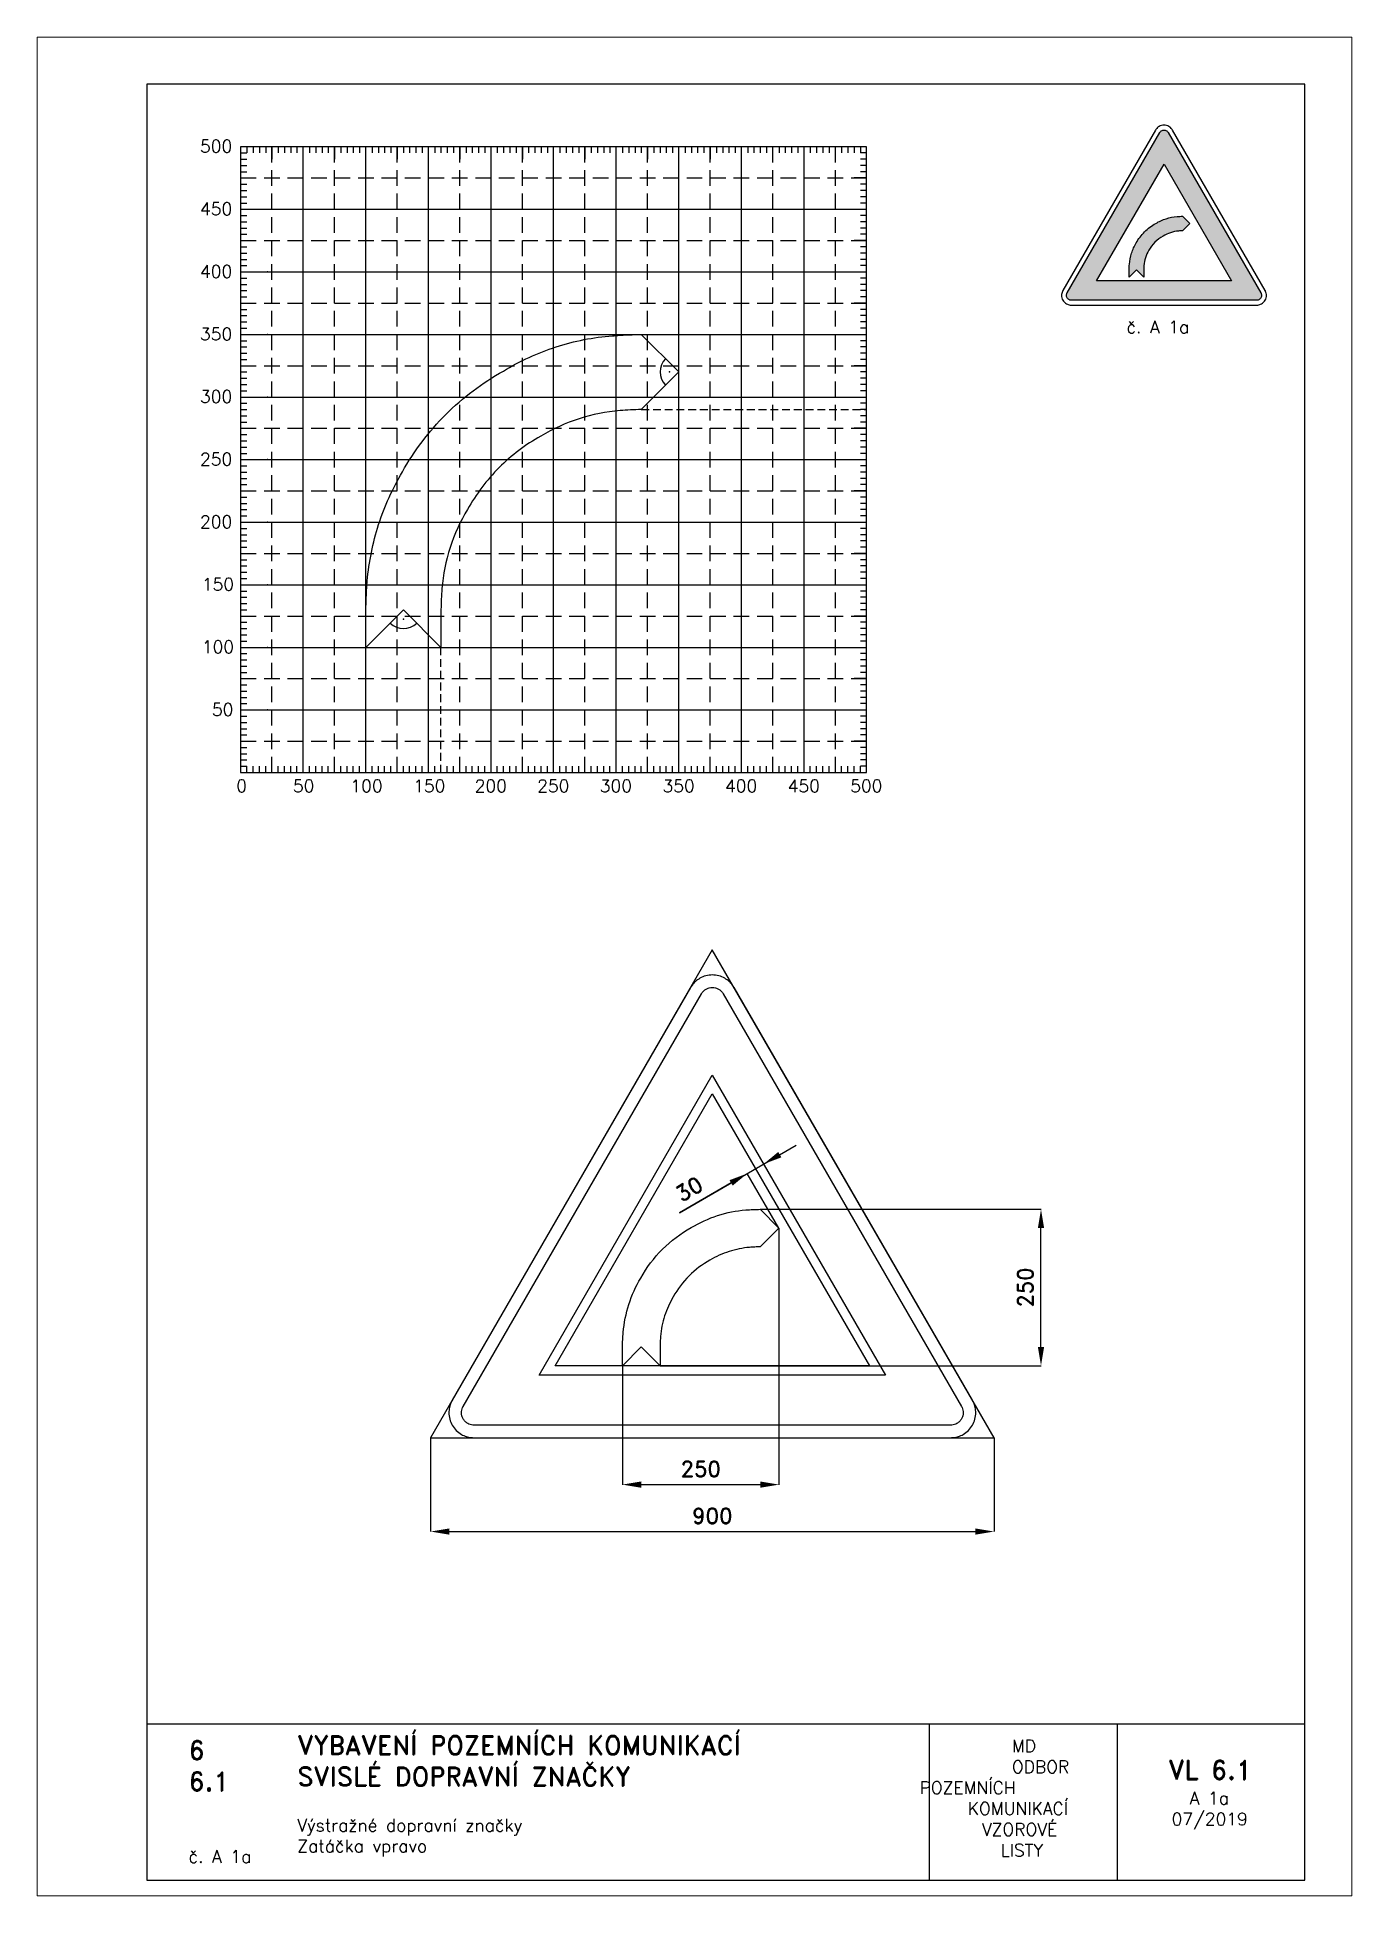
# Paper-space layout 'A 1a' of a CAD drawing. Header units: millimetres. Extents: x 0 to 210, y 0 to 297.
# The model-space entities are those that its viewports show. They can reach past a viewport. Long polylines and large blocks are cut down to what shows.
import ezdxf

# ---------------------------------------------------------------- set-up
doc = ezdxf.new("R2010")
doc.units = ezdxf.units.MM
doc.header["$LTSCALE"] = 5
doc.linetypes.add('ČÁRKOVANÁX2', pattern=[1.5, 1, -0.5])
for name, color, linetype in [('Kóty', 2, 'Continuous'), ('Pomocná', 2, 'Continuous'), ('Rozpiska', 7, 'Continuous'), ('Značka', 7, 'Continuous')]:
    doc.layers.add(name, color=color, linetype=linetype)
doc.layers.add('Rámeček', color=6, linetype='Continuous', plot=False)
doc.styles.get("Standard").update_dxf_attribs({"font": 'romand.shx', "height": 25})
doc.dimstyles.get("Standard").update_dxf_attribs({"dimtxt": 25, "dimasz": 30, "dimexe": 0.18, "dimexo": 0.0625, "dimgap": 12.5, "dimtad": 1, "dimdec": 0, "dimzin": 0, "dimdsep": 46, "dimtxsty": 'Standard', "dimcen": 0.09, "dimadec": 0, "dimazin": 0, "dimtfac": 1, "dimtdec": 0, "dimtofl": 0, "dimtmove": 0, "dimatfit": 3, "dimfxl": 1, "dimtolj": 1, "dimtzin": 0, "dimarcsym": 0})

psp = doc.layouts.new('A 1a')

# ---------------------------------------------------------------- texts
at = {"layer": 'Pomocná', "char_height": 2, "attachment_point": 1}
for s, insert in [('\\pi1.41968;500', (24.59249246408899, 280.5691835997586)), ('\\pi1.41968;450', (24.59249246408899, 270.5691835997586)), ('\\pi1.41968;400', (24.59249246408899, 260.5691835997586)), ('\\pi1.41968;350', (24.59249246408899, 250.5691835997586)), ('\\pi1.41968;300', (24.59249246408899, 240.5691835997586)), ('\\pi1.41968;250', (24.59249246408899, 230.5691835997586)), ('\\pi1.41968;200', (24.59249246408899, 220.5691835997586)), ('\\pi1.70539;150', (24.59249246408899, 210.5691835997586)), ('\\pi1.70539;100', (24.59249246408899, 200.5691835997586)), ('\\pi3.32444;50', (24.59249246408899, 190.5691835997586)), ('\\pi2.6146;0', (29.17724325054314, 178.3476193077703)), ('\\pi1.66222;50', (39.19208880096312, 178.3476193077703)), ('\\pi0.85269;100', (49.18378105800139, 178.3476193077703)), ('\\pi0.85269;150', (59.20729465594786, 178.3476193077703)), ('\\pi0.70984;200', (69.17955849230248, 178.3476193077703)), ('\\pi0.70984;250', (79.16988696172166, 178.3476193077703)), ('\\pi0.70984;300', (89.1602154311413, 178.3476193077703)), ('\\pi0.70984;350', (99.18175220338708, 178.3476193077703)), ('\\pi0.70984;400', (109.1690532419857, 178.3476193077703)), ('\\pi0.70984;450', (119.1817522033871, 178.3476193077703)), ('\\pi0.70984;500', (129.1690532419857, 178.3476193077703))]:
    psp.add_mtext_dynamic_manual_height_columns(s, width=6.562532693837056, gutter_width=100, heights=[0], dxfattribs=dict(at, insert=insert))
at = {"layer": 'Rozpiska', "color": 7, "attachment_point": 1}
for s, width, heights, insert, char_height in [('{\\C6;č. A 1a}', 12.00772787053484, [2.666666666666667], (173.9999985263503, 251.6871356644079), 2), ('6', 149.04217740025, [0], (24.16971776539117, 24.77143633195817), 3), ('{\\C6;VYBAVENÍ POZEMNÍCH KOMUNIKACÍ\\P}SVISLÉ DOPRAVNÍ ZNAČKY{\\H1.34524x; }', 149.04217740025, [0], (41.56166878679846, 25.56072462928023), 3), ('\\pi14.7414;{\\C6;MD\\P\\pi2.36044;}ODBOR POZEMNÍCH{\\H1.57143x; }\\P\\pi7.69378;KOMUNIKACÍ{\\H1.5x; }\\P\\pi9.97949;{\\C6;VZOROVÉ\\H1.47619x; \\H0.67742x;\\P\\pi12.93187;LISTY\\H1.26984x; }', 33.10184048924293, [0], (140.9534725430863, 24.94523992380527), 2), ('\\pi1.03113;{\\H1.5x;\\C6;VL 6.1\\P\\pi4.45968;\\H0.66667x;A 1a\\H1.66666x; \\H0.6x;\\P\\pi1.5549;07/2019\\H1.80159x; }', 16.06225436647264, [0], (179.6550617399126, 21.60975232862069), 2), ('6.1', 149.04217740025, [0], (24.16971776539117, 19.77734483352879), 3), ('{\\C6;Výstražné dopravní značky\\P}Zatáčka vpravo{\\H1.83333x; }', 149.04217740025, [0], (41.56166878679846, 12.28505153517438), 2), ('{\\C6;č. A 1a}', 12.32980453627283, [2.666666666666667], (24.16971776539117, 7.277565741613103), 2)]:
    psp.add_mtext_dynamic_manual_height_columns(s, width=width, gutter_width=100, heights=heights, dxfattribs=dict(at, insert=insert, char_height=char_height))

msp = doc.modelspace()

# ---------------------------------------------------------------- texts
at = {"layer": 'Kóty', "insert": (383.8357383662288, 397.3024228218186), "char_height": 25, "attachment_point": 5, "rotation": 30.119469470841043}
msp.add_mtext('\\A1;30', dxfattribs=at)

# ---------------------------------------------------------------- blocks, each defined once
blk = doc.blocks.new('*D0')
at = {"layer": 'Defpoints', "color": 0, "transparency": 16777216}
for p in [(-29.28308422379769, 0.06250028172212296), (870.7176952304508, 0.06250028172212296), (870.7176952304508, -149.9374997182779)]:
    blk.add_point(p, dxfattribs=at)
at = {"layer": 'Kóty', "color": 0, "lineweight": -2, "transparency": 16777216}
for p, q in [((-29.28308422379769, 2.817221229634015e-07), (-29.2830842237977, -150.1174997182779)), ((870.7176952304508, 2.817221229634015e-07), (870.7176952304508, -150.1174997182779)), ((0.7169157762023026, -149.9374997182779), (840.7176952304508, -149.9374997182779))]:
    blk.add_line(p, q, dxfattribs=at)
at = {"layer": 'Kóty', "color": 0, "transparency": 16777216}
for points in [[(0.7169157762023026, -144.9374997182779), (0.7169157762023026, -154.9374997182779), (-29.2830842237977, -149.9374997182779)], [(840.7176952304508, -144.9374997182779), (840.7176952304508, -154.9374997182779), (870.7176952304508, -149.9374997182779)]]:
    blk.add_solid(points, dxfattribs=at)
at = {"layer": 'Kóty', "color": 0, "transparency": 16777216, "insert": (420.7173055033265, -124.9374997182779), "char_height": 25, "attachment_point": 5}
blk.add_mtext('\\A1;900', dxfattribs=at)
blk = doc.blocks.new('*D1')
at = {"layer": 'Defpoints', "color": 0, "transparency": 16777216}
for p in [(527.193511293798, 335.0000002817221), (277.193511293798, 115.0000002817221), (527.193511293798, -74.93749971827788)]:
    blk.add_point(p, dxfattribs=at)
at = {"layer": 'Kóty', "color": 0, "lineweight": -2, "transparency": 16777216}
for p, q in [((527.193511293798, 334.9375002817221), (527.193511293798, -75.11749971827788)), ((277.193511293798, 114.9375002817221), (277.193511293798, -75.11749971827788)), ((307.193511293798, -74.93749971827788), (497.193511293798, -74.93749971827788))]:
    blk.add_line(p, q, dxfattribs=at)
at = {"layer": 'Kóty', "color": 0, "transparency": 16777216}
for points in [[(307.193511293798, -69.93749971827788), (307.193511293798, -79.93749971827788), (277.193511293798, -74.93749971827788)], [(497.193511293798, -69.93749971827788), (497.193511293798, -79.93749971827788), (527.193511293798, -74.93749971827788)]]:
    blk.add_solid(points, dxfattribs=at)
at = {"layer": 'Kóty', "color": 0, "transparency": 16777216, "insert": (402.193511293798, -49.93749971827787), "char_height": 25, "attachment_point": 5}
blk.add_mtext('\\A1;250', dxfattribs=at)
blk = doc.blocks.new('*D2')
at = {"layer": 'Defpoints', "color": 0, "transparency": 16777216}
for p in [(497.193511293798, 365.0000002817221), (945.7176952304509, 365.000000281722), (337.1935112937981, 115.0000002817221)]:
    blk.add_point(p, dxfattribs=at)
at = {"layer": 'Kóty', "color": 0, "lineweight": -2, "transparency": 16777216}
for p, q in [((497.256011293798, 365.0000002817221), (945.897695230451, 365.000000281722)), ((945.7176952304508, 145.0000002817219), (945.7176952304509, 335.000000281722)), ((337.2560112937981, 115.0000002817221), (945.8976952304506, 115.0000002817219))]:
    blk.add_line(p, q, dxfattribs=at)
at = {"layer": 'Kóty', "color": 0, "transparency": 16777216}
for points in [[(940.7176952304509, 335.000000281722), (950.7176952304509, 335.000000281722), (945.7176952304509, 365.000000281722)], [(940.7176952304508, 145.0000002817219), (950.7176952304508, 145.0000002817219), (945.7176952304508, 115.0000002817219)]]:
    blk.add_solid(points, dxfattribs=at)
at = {"layer": 'Kóty', "color": 0, "transparency": 16777216, "insert": (920.7176952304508, 240.0000002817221), "char_height": 25, "attachment_point": 5, "rotation": 90}
blk.add_mtext('\\A1;250', dxfattribs=at)

# ---------------------------------------------------------------- dimensions: what is measured, and where the dimension line sits
at = {"layer": 'Kóty'}
dim = msp.add_linear_dim(base=(945.7176952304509, 365.000000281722), p1=(337.1935112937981, 115.0000002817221), p2=(497.193511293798, 365.0000002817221), angle=90, dimstyle='Standard', dxfattribs=at)
dim.commit()
dim.dimension.update_dxf_attribs({"geometry": '*D2', "text_midpoint": (920.7176952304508, 240.0000002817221)})
for base, p1, p2, picture, middle in [((527.193511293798, -74.93749971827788), (277.193511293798, 115.0000002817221), (527.193511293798, 335.0000002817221), '*D1', (402.193511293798, -49.93749971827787)), ((870.7176952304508, -149.9374997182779), (-29.28308422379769, 0.06250028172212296), (870.7176952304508, 0.06250028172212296), '*D0', (420.7173055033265, -124.9374997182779))]:
    dim = msp.add_linear_dim(base=base, p1=p1, p2=p2, dimstyle='Standard', dxfattribs=at)
    dim.commit()
    dim.dimension.update_dxf_attribs({"geometry": picture, "text_midpoint": middle})

# ---------------------------------------------------------------- linework, layer by layer
at = {"layer": 'Kóty'}
for p, q in [((368.063026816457, 359.2497691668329), (554.4459344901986, 467.3767945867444)), ((527.1621485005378, 335.0540615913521), (476.5072169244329, 422.3700068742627)), ((450.6481131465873, 407.1601695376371), (368.063026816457, 359.2497691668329))]:
    msp.add_line(p, q, dxfattribs=at)
for points in [[(525.9874824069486, 456.6475585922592), (531.005529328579, 447.9977490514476), (502.5470772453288, 437.2685130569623)], [(448.1390896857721, 411.4850743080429), (453.1571366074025, 402.8352647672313), (476.5975417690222, 422.2143103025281)]]:
    msp.add_solid(points, dxfattribs=at)
at = {"layer": 'Značka', "color": 6, "linetype": 'ČÁRKOVANÁX2', "ltscale": 2.5}
for points in [[(870.7176952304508, 0.06250028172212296), (420.7164190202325, 779.483258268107), (-29.28308422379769, 0.06250028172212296)], [(169.9024854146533, 115.0000002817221), (420.7166690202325, 549.4210942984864), (671.5308526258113, 115.0000002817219)]]:
    msp.add_lwpolyline(points, close=True, dxfattribs=at)
at = {"layer": 'Značka', "color": 5}
for points in [[(836.077511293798, 60.00000028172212), (455.358511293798, 719.4210002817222), (454.243511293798, 721.1940002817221, 0.0107485), (453.077511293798, 722.9340002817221, 0.0557731), (447.5395112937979, 729.1700002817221, 0.05597949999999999), (440.717511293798, 734.0620002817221, 0.0695609), (431.088511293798, 738.1360002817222, 0.0697908), (420.717511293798, 739.4210002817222, 0.0695023), (410.360511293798, 738.1180002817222, 0.0677317), (400.717511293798, 734.0620002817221, 0.0559439), (393.858511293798, 729.1950002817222, 0.06113250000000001), (388.357511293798, 722.9340002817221, 0.0122565), (387.188511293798, 721.1960002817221), (386.076511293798, 719.4210002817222), (5.359011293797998, 60.00000028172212, 0.00357612), (4.381861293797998, 58.14770028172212, 0.0107223), (3.458001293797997, 56.26800028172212, 0.0557112), (0.8267312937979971, 48.35310028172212, 0.0559846), (1.293797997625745e-06, 40.00000028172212, 0.0695914), (1.286481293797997, 29.62400028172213, 0.06976689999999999), (5.359011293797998, 20.00000028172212, 0.0694813), (11.665811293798, 11.67980028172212, 0.0677746), (20.000011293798, 5.357000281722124, 0.055964), (27.645111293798, 1.850900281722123, 0.06109680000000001), (35.81801129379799, 0.2180202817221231, 0.0122403), (37.907311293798, 0.07487028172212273, 0.00408062), (40.000011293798, 2.817221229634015e-07), (801.434511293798, 2.817221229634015e-07, 0.00358143), (803.5275112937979, 0.07904028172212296, 0.0107429), (805.6165112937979, 0.2180202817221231, 0.05579680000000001), (813.787511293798, 1.895760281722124, 0.0559913), (821.434511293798, 5.357000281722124, 0.0695822), (829.778511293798, 11.66010028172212, 0.06978730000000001), (836.0765112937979, 20.00000028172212, 0.0694971), (840.127511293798, 29.62180028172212, 0.06779199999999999), (841.434511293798, 40.00000028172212, 0.055928), (840.647511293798, 48.37320028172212, 0.0609389), (837.9765112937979, 56.26800028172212), (837.057511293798, 58.14960028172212), (836.077511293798, 60.00000028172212)], [(277.193511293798, 145.0000002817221, -0.00359322), (277.589511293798, 156.5190002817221, -0.0107801), (278.316511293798, 168.0250002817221, -0.0559865), (287.430511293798, 213.0580002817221, -0.0564447), (306.410511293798, 255.1810002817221, -0.0700381), (341.067511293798, 301.0340002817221, -0.0686985), (387.012511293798, 335.7830002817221, -0.0567096), (429.136511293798, 355.0380002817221, -0.06142230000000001), (474.168511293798, 363.8770002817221, -0.0122627), (485.672511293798, 364.6270002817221, -0.00408891), (497.193511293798, 365.0000002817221), (527.193511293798, 335.0000002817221), (497.193511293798, 305.0000002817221), (496.959511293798, 305.0000002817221, 0.00359776), (488.594511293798, 304.7130002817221, 0.0107846), (480.238511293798, 304.1850002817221, 0.0559875), (447.535511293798, 297.5660002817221, 0.0564453), (416.945511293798, 283.7830002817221, 0.07003739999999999), (383.646511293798, 258.6140002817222, 0.0686973), (358.410511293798, 225.2490002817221, 0.05671), (344.427511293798, 194.6570002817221, 0.0614224), (338.008511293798, 161.9550002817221, 0.0122677), (337.463511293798, 153.6000002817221, 0.00408685), (337.193511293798, 145.2340002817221), (337.193511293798, 115.0000002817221), (307.193511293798, 145.0000002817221), (277.193511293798, 115.0000002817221), (277.193511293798, 145.0000002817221)]]:
    msp.add_lwpolyline(points, format="xyb", dxfattribs=at)
at = {"layer": 'Značka', "color": 1}
msp.add_lwpolyline([(801.434511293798, 20.00000028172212), (40.000511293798, 20.00000028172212, -0.00358586), (38.953811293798, 20.03950028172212, -0.0107562), (37.908511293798, 20.10900028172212, -0.05582040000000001), (33.82381129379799, 20.94820028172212, -0.05596990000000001), (30.000511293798, 22.67900028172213, -0.0695495), (25.828911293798, 25.83040028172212, -0.0697855), (22.679511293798, 30.00000028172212, -0.06950260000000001), (20.653911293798, 34.81090028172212, -0.06781369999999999), (20.000511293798, 40.00000028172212, -0.055933), (20.394511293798, 44.18600028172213, -0.0608814), (21.72951129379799, 48.13300028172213, -0.0121874), (22.189411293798, 49.07430028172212, -0.00406001), (22.679511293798, 50.00000028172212), (403.397511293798, 709.4210002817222), (403.954511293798, 710.3070002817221), (404.536511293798, 711.1770002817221, -0.0558514), (407.305511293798, 714.2970002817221, -0.05603039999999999), (410.717511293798, 716.7430002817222, -0.0695737), (415.532511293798, 718.7790002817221, -0.06972289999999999), (420.717511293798, 719.4210002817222, -0.0694391), (425.896511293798, 718.7700002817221, -0.067755), (430.717511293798, 716.7430002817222, -0.05597080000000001), (434.147511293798, 714.3090002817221, -0.0611592), (436.898511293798, 711.1770002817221), (437.482511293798, 710.3080002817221), (438.037511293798, 709.4210002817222), (818.756511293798, 50.00000028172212), (819.2445112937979, 49.07330028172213), (819.7065112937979, 48.13300028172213, -0.0556369), (821.021511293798, 44.17590028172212, -0.05592769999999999), (821.434511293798, 40.00000028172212, -0.0695713), (820.792511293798, 34.81190028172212, -0.06982519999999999), (818.756511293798, 30.00000028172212, -0.0695316), (815.602511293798, 25.84020028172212, -0.06773269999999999), (811.434511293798, 22.67900028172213, -0.05592280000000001), (807.6115112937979, 20.92570028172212, -0.06112140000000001), (803.525511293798, 20.10900028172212, -0.0122528), (802.480511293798, 20.03740028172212, -0.00408618), (801.434511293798, 20.00000028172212)], format="xyb", dxfattribs=at)
msp.add_lwpolyline([(143.922511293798, 100.0000002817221), (420.717511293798, 579.4210002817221), (697.512511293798, 100.0000002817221), (143.922511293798, 100.0000002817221)], dxfattribs=at)

msp.set_redraw_order([(e.dxf.handle, doc.entitydb.next_handle()) for e in msp.query("TEXT MTEXT ATTDEF DIMENSION ARC_DIMENSION")])  # texts and dimensions are drawn at this point

# ---------------------------------------------------------------- hatches: boundary and pattern name
at = {"layer": 'Značka'}
h = psp.add_hatch(color=10, dxfattribs=at)
h.dxf.hatch_style = 1
h.paths.add_polyline_path([(169.2357673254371, 258.0756739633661), (180.0000080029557, 276.7198078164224), (190.7642486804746, 258.0756739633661)], flags=16)
edge = h.paths.add_edge_path()
edge.add_line((194.8056562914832, 254.9645655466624), (165.1943597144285, 254.9645655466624))
edge.add_arc((165.2811007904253, 257.8031773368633), 2.839936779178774, 267.4279098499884, 268.2497249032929, ccw=False)
edge.add_arc((165.1961412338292, 255.912159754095), 0.9470116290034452, 264.96358953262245, 267.42863392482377, ccw=False)
edge.add_arc((165.1792872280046, 255.6943357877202), 0.7285528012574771, 252.0002390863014, 264.78006978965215, ccw=False)
edge.add_arc((165.1795186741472, 255.6971376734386), 0.731289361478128, 239.23684220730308, 252.0508290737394, ccw=False)
edge.add_arc((165.1627550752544, 255.7103465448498), 0.7343701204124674, 224.9741123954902, 240.8880573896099, ccw=False)
edge.add_arc((165.1600658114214, 255.7090026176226), 0.7315184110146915, 209.080750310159, 225.0485212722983, ccw=False)
edge.add_arc((165.1510902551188, 255.728977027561), 0.7337072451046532, 194.8816042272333, 210.7848522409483, ccw=False)
edge.add_arc((165.1698096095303, 255.7346884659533), 0.7532658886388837, 179.4177885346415, 194.9357853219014, ccw=False)
edge.add_arc((165.1495734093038, 255.7554666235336), 0.7331082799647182, 168.2201971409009, 181.0257535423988, ccw=False)
edge.add_arc((165.0858274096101, 255.7694812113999), 0.6678440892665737, 154.3449459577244, 168.2807341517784, ccw=False)
edge.add_arc((165.2435524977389, 255.7101087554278), 0.8358560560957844, 152.5643037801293, 155.3573118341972, ccw=False)
edge.add_arc((166.7279067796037, 254.9396436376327), 2.508256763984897, 151.6363511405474, 152.5668317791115, ccw=False)
edge.add_line((164.5207658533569, 256.1312312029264), (179.3264530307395, 281.7753589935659))
edge.add_line((179.3264530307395, 281.7753589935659), (179.3481141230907, 281.809814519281))
edge.add_line((179.3481141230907, 281.809814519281), (179.3707474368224, 281.8436478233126))
edge.add_arc((179.9660022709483, 281.423810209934), 0.7284174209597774, 132.0174883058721, 144.8044016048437, ccw=False)
edge.add_arc((179.9678646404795, 281.422361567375), 0.7307403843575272, 119.2221377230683, 132.0499468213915, ccw=False)
edge.add_arc((179.9878773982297, 281.4301019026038), 0.7340627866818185, 104.9611098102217, 120.88057432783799, ccw=False)
edge.add_arc((179.9882744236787, 281.4322786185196), 0.7320629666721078, 89.08161812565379, 105.03511169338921, ccw=False)
edge.add_arc((180.01000324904, 281.4299703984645), 0.7343451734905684, 74.89111792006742, 90.77988270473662, ccw=False)
edge.add_arc((180.0056345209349, 281.4109240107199), 0.7538722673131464, 59.44327165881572, 74.9478769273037, ccw=False)
edge.add_arc((180.0341258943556, 281.4188456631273), 0.732852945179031, 48.23259210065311, 61.0467845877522, ccw=False)
edge.add_arc((180.0797587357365, 281.4688689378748), 0.6651468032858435, 34.2949257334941, 48.29414481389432, ccw=False)
edge.add_line((180.6292685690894, 281.8436478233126), (180.6519796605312, 281.8098534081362))
edge.add_line((180.6519796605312, 281.8098534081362), (180.6735629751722, 281.7753589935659))
edge.add_line((180.6735629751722, 281.7753589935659), (195.4792890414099, 256.1312312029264))
edge.add_line((195.4792890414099, 256.1312312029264), (195.4982668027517, 256.0951929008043))
edge.add_line((195.4982668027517, 256.0951929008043), (195.5162334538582, 256.0586257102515))
edge.add_arc((194.8524638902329, 255.7526051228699), 0.730916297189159, 12.01342023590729, 24.751326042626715, ccw=False)
edge.add_arc((194.8517542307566, 255.7519711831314), 0.7317425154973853, -0.753940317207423, 12.050405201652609, ccw=False)
edge.add_arc((194.8494502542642, 255.7307448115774), 0.734074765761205, -15.013648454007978, 0.9052686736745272, ccw=False)
edge.add_arc((194.852152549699, 255.7291220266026), 0.7310448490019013, 329.0775058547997, 345.0543312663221, ccw=False)
edge.add_arc((194.8391318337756, 255.7114431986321), 0.7334558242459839, 314.8753178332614, 330.78518019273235, ccw=False)
edge.add_arc((194.8239186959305, 255.7257380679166), 0.7543199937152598, 299.42856858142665, 314.9280864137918, ccw=False)
edge.add_arc((194.8163497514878, 255.6972092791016), 0.7334808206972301, 288.23547097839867, 301.03869700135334, ccw=False)
edge.add_arc((194.8370005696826, 255.6321921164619), 0.6652672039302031, 274.3078966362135, 288.2984848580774, ccw=False)
edge.add_arc((194.809849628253, 255.7964625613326), 0.8312436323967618, 272.51559728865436, 275.32359168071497, ccw=False)
edge.add_arc((194.7370111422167, 257.4539902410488), 2.490370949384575, 271.5795139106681, 272.51599217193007, ccw=False)
h = psp.add_hatch(color=249, dxfattribs=at)
h.dxf.hatch_style = 1
edge = h.paths.add_edge_path()
edge.add_arc((205.5929030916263, 258.9782052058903), 31.18589610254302, 177.6193111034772, 178.4428129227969, ccw=False)
edge.add_arc((184.8237330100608, 259.8417798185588), 10.39878021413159, 175.1493445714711, 177.6198658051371, ccw=False)
edge.add_arc((182.4350082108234, 260.0190182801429), 8.003663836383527, 162.1498481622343, 174.9676275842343, ccw=False)
edge.add_arc((182.4179675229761, 260.0326681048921), 7.983263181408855, 149.283147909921, 162.2056082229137, ccw=False)
edge.add_arc((182.5624050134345, 260.2148199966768), 8.017704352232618, 134.9042854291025, 150.9296664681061, ccw=False)
edge.add_arc((182.6903555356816, 260.0978794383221), 8.190859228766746, 119.24092953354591, 134.9607671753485, ccw=False)
edge.add_arc((182.7987701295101, 260.4209530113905), 7.965912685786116, 108.07378616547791, 121.0567633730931, ccw=False)
edge.add_arc((182.596835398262, 261.0646912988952), 7.291293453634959, 94.07534412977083, 108.1346356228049, ccw=False)
edge.add_arc((182.8968765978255, 259.2328081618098), 9.141432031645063, 92.32497175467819, 95.13523471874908, ccw=False)
edge.add_arc((183.6369212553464, 240.9809089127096), 27.40832809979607, 91.38578910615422, 92.32289302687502, ccw=False)
edge.add_line((182.9740720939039, 268.3812205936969), (184.1407377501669, 267.214554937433))
edge.add_line((184.1407377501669, 267.214554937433), (182.9740720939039, 266.0478892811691))
edge.add_line((182.9740720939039, 266.0478892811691), (182.9649721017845, 266.0478892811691))
edge.add_arc((183.5778684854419, 243.4378921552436), 22.61830258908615, 91.55275466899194, 92.37729696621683)
edge.add_arc((182.9531207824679, 258.4944835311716), 7.548755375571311, 92.37982990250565, 94.8513823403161)
edge.add_arc((182.8246050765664, 260.2264263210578), 5.812177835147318, 95.03294156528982, 107.850949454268)
edge.add_arc((182.814562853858, 260.2387115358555), 5.797408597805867, 107.793698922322, 120.7162963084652)
edge.add_arc((182.682525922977, 260.1336741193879), 5.822667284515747, 119.0711468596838, 135.0963682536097)
edge.add_arc((182.7672738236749, 260.0406205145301), 5.948384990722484, 135.0377616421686, 150.7573255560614)
edge.add_arc((182.5328141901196, 259.9621208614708), 5.785049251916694, 148.9442599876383, 161.9273285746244)
edge.add_arc((182.0650547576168, 260.1087096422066), 5.294895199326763, 161.8650746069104, 175.9243889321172)
edge.add_arc((183.3933353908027, 259.8907245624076), 6.63645008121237, 174.8621564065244, 177.6735651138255)
edge.add_arc((196.6586632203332, 259.3551518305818), 19.91258494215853, 177.6831910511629, 178.6198228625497)
edge.add_line((176.7518552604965, 259.8347724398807), (176.7518552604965, 258.659006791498))
edge.add_line((176.7518552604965, 258.659006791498), (175.5851896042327, 259.8256724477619))
edge.add_line((175.5851896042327, 259.8256724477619), (174.418523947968, 258.659006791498))
edge.add_line((174.418523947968, 258.659006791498), (174.418523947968, 259.8256724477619))

# ---------------------------------------------------------------- linework, layer by layer
psp.add_line((32.5, 179.5), (37.5, 179.5))
at = {"layer": 'Kóty'}
for centre, start, end in [((102.5, 243.5), 135, 225), ((58.5, 205.5), 225, 315)]:
    psp.add_arc(centre, 3, start, end, dxfattribs=at)
for p in [(101, 243.5), (58.5, 204)]:
    psp.add_point(p, dxfattribs=at)
at = {"layer": 'Pomocná'}
for p, q in [((33.5, 279.5), (33.5, 278.5)), ((34.5, 279.5), (34.5, 278.5)), ((35.5, 279.5), (35.5, 278.5)), ((36.5, 279.5), (36.5, 278.5)), ((37.5, 279.5), (37.5, 277.5)), ((38.5, 279.5), (38.5, 278.5)), ((39.5, 279.5), (39.5, 278.5)), ((40.5, 279.5), (40.5, 278.5)), ((41.5, 279.5), (41.5, 278.5)), ((43.5, 279.5), (43.5, 278.5)), ((44.5, 279.5), (44.5, 278.5)), ((45.5, 279.5), (45.5, 278.5)), ((46.5, 279.5), (46.5, 278.5)), ((47.5, 279.5), (47.5, 277.5)), ((48.5, 279.5), (48.5, 278.5)), ((49.5, 279.5), (49.5, 278.5)), ((50.5, 279.5), (50.5, 278.5)), ((51.5, 279.5), (51.5, 278.5)), ((53.5, 279.5), (53.5, 278.5)), ((54.5, 279.5), (54.5, 278.5)), ((55.5, 279.5), (55.5, 278.5)), ((56.5, 279.5), (56.5, 278.5)), ((57.5, 279.5), (57.5, 277.5)), ((58.5, 279.5), (58.5, 278.5)), ((59.5, 279.5), (59.5, 278.5)), ((60.5, 279.5), (60.5, 278.5)), ((61.5, 279.5), (61.5, 278.5)), ((63.5, 279.5), (63.5, 278.5)), ((64.5, 279.5), (64.5, 278.5)), ((65.5, 279.5), (65.5, 278.5)), ((66.5, 279.5), (66.5, 278.5)), ((67.5, 279.5), (67.5, 277.5)), ((68.5, 279.5), (68.5, 278.5)), ((69.5, 279.5), (69.5, 278.5)), ((70.5, 279.5), (70.5, 278.5)), ((71.5, 279.5), (71.5, 278.5)), ((73.5, 279.5), (73.5, 278.5)), ((74.5, 279.5), (74.5, 278.5)), ((75.5, 279.5), (75.5, 278.5)), ((76.5, 279.5), (76.5, 278.5)), ((77.5, 279.5), (77.5, 277.5)), ((78.5, 279.5), (78.5, 278.5)), ((79.5, 279.5), (79.5, 278.5)), ((80.5, 279.5), (80.5, 278.5)), ((81.5, 279.5), (81.5, 278.5)), ((83.5, 279.5), (83.5, 278.5)), ((84.5, 279.5), (84.5, 278.5)), ((85.5, 279.5), (85.5, 278.5)), ((86.5, 279.5), (86.5, 278.5)), ((87.5, 279.5), (87.5, 277.5)), ((88.5, 279.5), (88.5, 278.5)), ((89.5, 279.5), (89.5, 278.5)), ((90.5, 279.5), (90.5, 278.5)), ((91.5, 279.5), (91.5, 278.5)), ((93.5, 279.5), (93.5, 278.5)), ((94.5, 279.5), (94.5, 278.5)), ((95.5, 279.5), (95.5, 278.5)), ((96.5, 279.5), (96.5, 278.5)), ((97.5, 279.5), (97.5, 277.5)), ((98.5, 279.5), (98.5, 278.5)), ((99.5, 279.5), (99.5, 278.5)), ((100.5, 279.5), (100.5, 278.5)), ((101.5, 279.5), (101.5, 278.5)), ((103.5, 279.5), (103.5, 278.5)), ((104.5, 279.5), (104.5, 278.5)), ((105.5, 279.5), (105.5, 278.5)), ((106.5, 279.5), (106.5, 278.5)), ((107.5, 279.5), (107.5, 277.5)), ((108.5, 279.5), (108.5, 278.5)), ((109.5, 279.5), (109.5, 278.5)), ((110.5, 279.5), (110.5, 278.5)), ((111.5, 279.5), (111.5, 278.5)), ((113.5, 279.5), (113.5, 278.5)), ((114.5, 279.5), (114.5, 278.5)), ((115.5, 279.5), (115.5, 278.5)), ((116.5, 279.5), (116.5, 278.5)), ((118.5, 279.5), (118.5, 278.5)), ((119.5, 279.5), (119.5, 278.5)), ((120.5, 279.5), (120.5, 278.5)), ((121.5, 279.5), (121.5, 278.5)), ((123.5, 279.5), (123.5, 278.5)), ((124.5, 279.5), (124.5, 278.5)), ((125.5, 279.5), (125.5, 278.5)), ((126.5, 279.5), (126.5, 278.5)), ((128.5, 279.5), (128.5, 278.5)), ((129.5, 279.5), (129.5, 278.5)), ((130.5, 279.5), (130.5, 278.5)), ((131.5, 279.5), (131.5, 278.5)), ((32.5, 278.5), (33.5, 278.5)), ((32.5, 277.5), (33.5, 277.5)), ((32.5, 276.5), (33.5, 276.5)), ((132.5, 278.5), (131.5, 278.5)), ((132.5, 277.5), (131.5, 277.5)), ((132.5, 276.5), (131.5, 276.5)), ((32.5, 275.5), (33.5, 275.5)), ((32.5, 274.5), (34.5, 274.5)), ((32.5, 273.5), (33.5, 273.5)), ((132.5, 274.5), (130.5, 274.5)), ((132.5, 275.5), (131.5, 275.5)), ((132.5, 273.5), (131.5, 273.5)), ((32.5, 272.5), (33.5, 272.5)), ((32.5, 271.5), (33.5, 271.5)), ((32.5, 270.5), (33.5, 270.5)), ((132.5, 272.5), (131.5, 272.5)), ((132.5, 271.5), (131.5, 271.5)), ((132.5, 270.5), (131.5, 270.5)), ((32.5, 268.5), (33.5, 268.5)), ((32.5, 267.5), (33.5, 267.5)), ((132.5, 268.5), (131.5, 268.5)), ((132.5, 267.5), (131.5, 267.5)), ((32.5, 266.5), (33.5, 266.5)), ((32.5, 265.5), (33.5, 265.5)), ((32.5, 264.5), (34.5, 264.5)), ((132.5, 264.5), (130.5, 264.5)), ((132.5, 266.5), (131.5, 266.5)), ((132.5, 265.5), (131.5, 265.5)), ((32.5, 263.5), (33.5, 263.5)), ((32.5, 262.5), (33.5, 262.5)), ((32.5, 261.5), (33.5, 261.5)), ((132.5, 263.5), (131.5, 263.5)), ((132.5, 262.5), (131.5, 262.5)), ((132.5, 261.5), (131.5, 261.5)), ((32.5, 260.5), (33.5, 260.5)), ((32.5, 258.5), (33.5, 258.5)), ((132.5, 260.5), (131.5, 260.5)), ((132.5, 258.5), (131.5, 258.5)), ((32.5, 257.5), (33.5, 257.5)), ((32.5, 256.5), (33.5, 256.5)), ((32.5, 255.5), (33.5, 255.5)), ((132.5, 257.5), (131.5, 257.5)), ((132.5, 256.5), (131.5, 256.5)), ((132.5, 255.5), (131.5, 255.5)), ((32.5, 254.5), (34.5, 254.5)), ((32.5, 253.5), (33.5, 253.5)), ((32.5, 252.5), (33.5, 252.5)), ((132.5, 254.5), (130.5, 254.5)), ((132.5, 253.5), (131.5, 253.5)), ((132.5, 252.5), (131.5, 252.5)), ((32.5, 251.5), (33.5, 251.5)), ((32.5, 250.5), (33.5, 250.5)), ((132.5, 251.5), (131.5, 251.5)), ((132.5, 250.5), (131.5, 250.5)), ((32.5, 248.5), (33.5, 248.5)), ((32.5, 247.5), (33.5, 247.5)), ((132.5, 248.5), (131.5, 248.5)), ((132.5, 247.5), (131.5, 247.5)), ((32.5, 246.5), (33.5, 246.5)), ((32.5, 245.5), (33.5, 245.5)), ((32.5, 244.5), (34.5, 244.5)), ((132.5, 244.5), (130.5, 244.5)), ((132.5, 246.5), (131.5, 246.5)), ((132.5, 245.5), (131.5, 245.5)), ((32.5, 243.5), (33.5, 243.5)), ((32.5, 242.5), (33.5, 242.5)), ((32.5, 241.5), (33.5, 241.5)), ((132.5, 243.5), (131.5, 243.5)), ((132.5, 242.5), (131.5, 242.5)), ((132.5, 241.5), (131.5, 241.5)), ((32.5, 240.5), (33.5, 240.5)), ((32.5, 238.5), (33.5, 238.5)), ((132.5, 240.5), (131.5, 240.5)), ((132.5, 238.5), (131.5, 238.5)), ((32.5, 237.5), (33.5, 237.5)), ((32.5, 236.5), (33.5, 236.5)), ((32.5, 235.5), (33.5, 235.5)), ((132.5, 237.5), (131.5, 237.5)), ((132.5, 236.5), (131.5, 236.5)), ((132.5, 235.5), (131.5, 235.5)), ((32.5, 234.5), (34.5, 234.5)), ((32.5, 233.5), (33.5, 233.5)), ((32.5, 232.5), (33.5, 232.5)), ((132.5, 234.5), (130.5, 234.5)), ((132.5, 233.5), (131.5, 233.5)), ((132.5, 232.5), (131.5, 232.5)), ((32.5, 231.5), (33.5, 231.5)), ((32.5, 230.5), (33.5, 230.5)), ((132.5, 231.5), (131.5, 231.5)), ((132.5, 230.5), (131.5, 230.5)), ((32.5, 228.5), (33.5, 228.5)), ((32.5, 227.5), (33.5, 227.5)), ((32.5, 226.5), (33.5, 226.5)), ((132.5, 228.5), (131.5, 228.5)), ((132.5, 227.5), (131.5, 227.5)), ((132.5, 226.5), (131.5, 226.5)), ((32.5, 225.5), (33.5, 225.5)), ((32.5, 224.5), (34.5, 224.5)), ((32.5, 223.5), (33.5, 223.5)), ((132.5, 224.5), (130.5, 224.5)), ((132.5, 225.5), (131.5, 225.5)), ((132.5, 223.5), (131.5, 223.5)), ((32.5, 222.5), (33.5, 222.5)), ((32.5, 221.5), (33.5, 221.5)), ((32.5, 220.5), (33.5, 220.5)), ((132.5, 222.5), (131.5, 222.5)), ((132.5, 221.5), (131.5, 221.5)), ((132.5, 220.5), (131.5, 220.5)), ((32.5, 218.5), (33.5, 218.5)), ((32.5, 217.5), (33.5, 217.5)), ((132.5, 218.5), (131.5, 218.5)), ((132.5, 217.5), (131.5, 217.5)), ((32.5, 216.5), (33.5, 216.5)), ((32.5, 215.5), (33.5, 215.5)), ((32.5, 214.5), (34.5, 214.5)), ((132.5, 214.5), (130.5, 214.5)), ((132.5, 216.5), (131.5, 216.5)), ((132.5, 215.5), (131.5, 215.5)), ((32.5, 213.5), (33.5, 213.5)), ((32.5, 212.5), (33.5, 212.5)), ((32.5, 211.5), (33.5, 211.5)), ((132.5, 213.5), (131.5, 213.5)), ((132.5, 212.5), (131.5, 212.5)), ((132.5, 211.5), (131.5, 211.5)), ((32.5, 210.5), (33.5, 210.5)), ((32.5, 208.5), (33.5, 208.5)), ((132.5, 210.5), (131.5, 210.5)), ((132.5, 208.5), (131.5, 208.5)), ((32.5, 207.5), (33.5, 207.5)), ((32.5, 206.5), (33.5, 206.5)), ((32.5, 205.5), (33.5, 205.5)), ((132.5, 207.5), (131.5, 207.5)), ((132.5, 206.5), (131.5, 206.5)), ((132.5, 205.5), (131.5, 205.5)), ((32.5, 204.5), (34.5, 204.5)), ((32.5, 203.5), (33.5, 203.5)), ((32.5, 202.5), (33.5, 202.5)), ((132.5, 204.5), (130.5, 204.5)), ((132.5, 203.5), (131.5, 203.5)), ((132.5, 202.5), (131.5, 202.5)), ((32.5, 201.5), (33.5, 201.5)), ((32.5, 200.5), (33.5, 200.5)), ((132.5, 201.5), (131.5, 201.5)), ((132.5, 200.5), (131.5, 200.5)), ((32.5, 198.5), (33.5, 198.5)), ((32.5, 197.5), (33.5, 197.5)), ((32.5, 196.5), (33.5, 196.5)), ((132.5, 198.5), (131.5, 198.5)), ((132.5, 197.5), (131.5, 197.5)), ((132.5, 196.5), (131.5, 196.5)), ((32.5, 195.5), (33.5, 195.5)), ((32.5, 194.5), (34.5, 194.5)), ((32.5, 193.5), (33.5, 193.5)), ((132.5, 194.5), (130.5, 194.5)), ((132.5, 195.5), (131.5, 195.5)), ((132.5, 193.5), (131.5, 193.5)), ((32.5, 192.5), (33.5, 192.5)), ((32.5, 191.5), (33.5, 191.5)), ((32.5, 190.5), (33.5, 190.5)), ((132.5, 192.5), (131.5, 192.5)), ((132.5, 191.5), (131.5, 191.5)), ((132.5, 190.5), (131.5, 190.5)), ((32.5, 188.5), (33.5, 188.5)), ((32.5, 187.5), (33.5, 187.5)), ((132.5, 188.5), (131.5, 188.5)), ((132.5, 187.5), (131.5, 187.5)), ((32.5, 186.5), (33.5, 186.5)), ((32.5, 185.5), (33.5, 185.5)), ((32.5, 184.5), (34.5, 184.5)), ((132.5, 184.5), (130.5, 184.5)), ((132.5, 186.5), (131.5, 186.5)), ((132.5, 185.5), (131.5, 185.5)), ((32.5, 183.5), (33.5, 183.5)), ((32.5, 182.5), (33.5, 182.5)), ((32.5, 181.5), (33.5, 181.5)), ((37.5, 179.5), (37.5, 181.5)), ((47.5, 179.5), (47.5, 181.5)), ((57.5, 179.5), (57.5, 181.5)), ((67.5, 179.5), (67.5, 181.5)), ((77.5, 179.5), (77.5, 181.5)), ((87.5, 179.5), (87.5, 181.5)), ((97.5, 179.5), (97.5, 181.5)), ((107.5, 179.5), (107.5, 181.5)), ((117.5, 179.5), (117.5, 181.5)), ((127.5, 179.5), (127.5, 181.5)), ((132.5, 183.5), (131.5, 183.5)), ((132.5, 182.5), (131.5, 182.5)), ((132.5, 181.5), (131.5, 181.5)), ((32.5, 180.5), (33.5, 180.5)), ((33.5, 179.5), (33.5, 180.5)), ((34.5, 179.5), (34.5, 180.5)), ((35.5, 179.5), (35.5, 180.5)), ((36.5, 179.5), (36.5, 180.5)), ((38.5, 179.5), (38.5, 180.5)), ((39.5, 179.5), (39.5, 180.5)), ((40.5, 179.5), (40.5, 180.5)), ((41.5, 179.5), (41.5, 180.5)), ((43.5, 179.5), (43.5, 180.5)), ((44.5, 179.5), (44.5, 180.5)), ((45.5, 179.5), (45.5, 180.5)), ((46.5, 179.5), (46.5, 180.5)), ((48.5, 179.5), (48.5, 180.5)), ((49.5, 179.5), (49.5, 180.5)), ((50.5, 179.5), (50.5, 180.5)), ((51.5, 179.5), (51.5, 180.5)), ((53.5, 179.5), (53.5, 180.5)), ((54.5, 179.5), (54.5, 180.5)), ((55.5, 179.5), (55.5, 180.5)), ((56.5, 179.5), (56.5, 180.5)), ((58.5, 179.5), (58.5, 180.5)), ((59.5, 179.5), (59.5, 180.5)), ((60.5, 179.5), (60.5, 180.5)), ((61.5, 179.5), (61.5, 180.5)), ((63.5, 179.5), (63.5, 180.5)), ((64.5, 179.5), (64.5, 180.5)), ((65.5, 179.5), (65.5, 180.5)), ((66.5, 179.5), (66.5, 180.5)), ((68.5, 179.5), (68.5, 180.5)), ((69.5, 179.5), (69.5, 180.5)), ((70.5, 179.5), (70.5, 180.5)), ((71.5, 179.5), (71.5, 180.5)), ((73.5, 179.5), (73.5, 180.5)), ((74.5, 179.5), (74.5, 180.5)), ((75.5, 179.5), (75.5, 180.5)), ((76.5, 179.5), (76.5, 180.5)), ((78.5, 179.5), (78.5, 180.5)), ((79.5, 179.5), (79.5, 180.5)), ((80.5, 179.5), (80.5, 180.5)), ((81.5, 179.5), (81.5, 180.5)), ((83.5, 179.5), (83.5, 180.5)), ((84.5, 179.5), (84.5, 180.5)), ((85.5, 179.5), (85.5, 180.5)), ((86.5, 179.5), (86.5, 180.5)), ((88.5, 179.5), (88.5, 180.5)), ((89.5, 179.5), (89.5, 180.5)), ((90.5, 179.5), (90.5, 180.5)), ((91.5, 179.5), (91.5, 180.5)), ((93.5, 179.5), (93.5, 180.5)), ((94.5, 179.5), (94.5, 180.5)), ((95.5, 179.5), (95.5, 180.5)), ((96.5, 179.5), (96.5, 180.5)), ((98.5, 179.5), (98.5, 180.5)), ((99.5, 179.5), (99.5, 180.5)), ((100.5, 179.5), (100.5, 180.5)), ((101.5, 179.5), (101.5, 180.5)), ((103.5, 179.5), (103.5, 180.5)), ((104.5, 179.5), (104.5, 180.5)), ((105.5, 179.5), (105.5, 180.5)), ((106.5, 179.5), (106.5, 180.5)), ((108.5, 179.5), (108.5, 180.5)), ((109.5, 179.5), (109.5, 180.5)), ((110.5, 179.5), (110.5, 180.5)), ((111.5, 179.5), (111.5, 180.5)), ((113.5, 179.5), (113.5, 180.5)), ((114.5, 179.5), (114.5, 180.5)), ((115.5, 179.5), (115.5, 180.5)), ((116.5, 179.5), (116.5, 180.5)), ((118.5, 179.5), (118.5, 180.5)), ((119.5, 179.5), (119.5, 180.5)), ((120.5, 179.5), (120.5, 180.5)), ((121.5, 179.5), (121.5, 180.5)), ((123.5, 179.5), (123.5, 180.5)), ((124.5, 179.5), (124.5, 180.5)), ((125.5, 179.5), (125.5, 180.5)), ((126.5, 179.5), (126.5, 180.5)), ((128.5, 179.5), (128.5, 180.5)), ((129.5, 179.5), (129.5, 180.5)), ((130.5, 179.5), (130.5, 180.5)), ((132.5, 180.5), (131.5, 180.5)), ((131.5, 179.5), (131.5, 180.5))]:
    psp.add_line(p, q, dxfattribs=at)
at = {"layer": 'Pomocná', "linetype": 'ČÁRKOVANÁX2', "ltscale": 0.5}
for p, q in [((37.5, 179.5), (37.5, 279.5)), ((47.5, 179.5), (47.5, 279.5)), ((57.5, 179.5), (57.5, 279.5)), ((67.5, 179.5), (67.5, 279.5)), ((77.5, 179.5), (77.5, 279.5)), ((87.5, 179.5), (87.5, 279.5)), ((97.5, 179.5), (97.5, 279.5)), ((107.5, 179.5), (107.5, 279.5)), ((117.5, 179.5), (117.5, 279.5)), ((127.5, 179.5), (127.5, 279.5)), ((32.5, 274.5), (132.5, 274.5)), ((32.5, 264.5), (132.5, 264.5)), ((32.5, 254.5), (132.5, 254.5)), ((32.5, 244.5), (132.5, 244.5)), ((32.5, 234.5), (132.5, 234.5)), ((32.5, 224.5), (132.5, 224.5)), ((32.5, 214.5), (132.5, 214.5)), ((32.5, 204.5), (132.5, 204.5)), ((32.5, 194.5), (132.5, 194.5)), ((32.5, 184.5), (132.5, 184.5))]:
    psp.add_line(p, q, dxfattribs=at)
at = {"layer": 'Pomocná', "color": 6}
for p, q in [((42.5, 179.5), (42.5, 279.5)), ((52.5, 179.5), (52.5, 279.5)), ((62.5, 179.5), (62.5, 279.5)), ((72.5, 179.5), (72.5, 279.5)), ((82.5, 179.5), (82.5, 279.5)), ((92.5, 179.5), (92.5, 279.5)), ((102.5, 179.5), (102.5, 279.5)), ((112.5, 179.5), (112.5, 279.5)), ((122.5, 179.5), (122.5, 279.5)), ((32.5, 269.5), (132.5, 269.5)), ((32.5, 259.5), (132.5, 259.5)), ((32.5, 249.5), (132.5, 249.5)), ((32.5, 239.5), (132.5, 239.5)), ((32.5, 229.5), (132.5, 229.5)), ((32.5, 219.5), (132.5, 219.5)), ((32.5, 209.5), (132.5, 209.5)), ((32.5, 199.5), (132.5, 199.5)), ((32.5, 189.5), (132.5, 189.5))]:
    psp.add_line(p, q, dxfattribs=at)
at = {"layer": 'Pomocná', "linetype": 'ČÁRKOVANÁX2', "ltscale": 0.25}
for p, q in [((96.5, 237.5), (132.5, 237.5)), ((64.5, 179.5), (64.5, 199.5))]:
    psp.add_line(p, q, dxfattribs=at)
at = {"layer": 'Pomocná', "color": 7}
psp.add_lwpolyline([(32.5, 179.5), (132.5, 179.5), (132.5, 279.5), (32.5, 279.5)], close=True, dxfattribs=at)
at = {"layer": 'Pomocná'}
for p in [(36.81181518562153, 259.5), (36.81181518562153, 249.5), (36.81181518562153, 239.5), (36.81181518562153, 229.5), (36.81181518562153, 219.5), (36.81181518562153, 209.5), (36.81181518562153, 199.5), (36.81181518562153, 189.5)]:
    psp.add_point(p, dxfattribs=at)
at = {"layer": 'Rozpiska', "color": 7}
for p, q in [((17.5, 27.5), (202.5, 27.5)), ((142.5, 27.5), (142.5, 2.5)), ((172.5, 27.5), (172.5, 2.5))]:
    psp.add_line(p, q, dxfattribs=at)
psp.add_lwpolyline([(17.5, 2.5), (202.5, 2.5), (202.5, 289.5), (17.5, 289.5)], close=True, dxfattribs=at)
at = {"layer": 'Značka', "color": 7}
psp.add_lwpolyline([(196.1528829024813, 256.5201197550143), (181.3471568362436, 282.1642475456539), (181.3037957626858, 282.2331974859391, 0.0107485), (181.2584513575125, 282.3008640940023, 0.0557731), (181.0430848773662, 282.5433749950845, 0.05597949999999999), (180.7777851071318, 282.7336192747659, 0.0695609), (180.4033243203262, 282.8920524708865, 0.0697908), (180.0000080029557, 282.9420246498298, 0.0695023), (179.5972361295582, 282.8913524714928, 0.0677317), (179.2222308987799, 282.7336192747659, 0.0559439), (178.9554922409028, 282.5443472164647, 0.06113250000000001), (178.7415646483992, 282.3008640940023, 0.0122565), (178.6961035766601, 282.2332752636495), (178.6528591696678, 282.1642475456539), (163.847191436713, 256.5201197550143, 0.00357612), (163.8091911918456, 256.448085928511, 0.0107223), (163.7732633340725, 256.374986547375, 0.0557112), (163.6709362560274, 256.0671851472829, 0.0559846), (163.6387856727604, 255.7423426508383, 0.0695914), (163.6888154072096, 255.3388318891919, 0.06976689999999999), (163.847191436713, 254.9645655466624, 0.0694813), (164.0924556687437, 254.6410024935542, 0.0677746), (164.416563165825, 254.39511603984, 0.055964), (164.7138723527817, 254.2587678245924, 0.06109680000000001), (165.0317070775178, 254.1952669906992, 0.0122403), (165.1129575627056, 254.189700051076, 0.00408062), (165.1943402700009, 254.1867884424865), (194.8056562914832, 254.1867884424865, 0.00358143), (194.887050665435, 254.1898622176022, 0.0107429), (194.9682894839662, 254.1952669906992, 0.05579680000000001), (195.2860503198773, 254.2605123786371, 0.0559913), (195.583433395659, 254.39511603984, 0.0695822), (195.9079220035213, 254.6402363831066, 0.06978730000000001), (196.1528440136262, 254.9645655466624, 0.0694971), (196.3103827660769, 255.3387463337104, 0.06779199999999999), (196.3612104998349, 255.7423426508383, 0.055928), (196.3306049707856, 256.0679668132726, 0.0609389), (196.226732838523, 256.374986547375), (196.1909939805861, 256.4481598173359), (196.1528829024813, 256.5201197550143)], format="xyb", dxfattribs=at)
at = {"layer": 'Značka', "color": 10}
psp.add_lwpolyline([(194.8056562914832, 254.9645655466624), (165.1943597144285, 254.9645655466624, -0.00358586), (165.1536547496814, 254.9661016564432, -0.0107562), (165.1130042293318, 254.9688044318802, -0.05582040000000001), (164.9541549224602, 255.0014399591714, -0.05596990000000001), (164.8054711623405, 255.0687487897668, -0.0695495), (164.6432424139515, 255.1913031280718, -0.0697855), (164.5207658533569, 255.3534540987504, -0.06950260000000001), (164.441992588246, 255.5405444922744, -0.06781369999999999), (164.4165826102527, 255.7423426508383, -0.055933), (164.4319048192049, 255.9051313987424, -0.0608814), (164.4838214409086, 256.0586257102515, -0.0121874), (164.5017064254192, 256.0952317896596, -0.00406001), (164.5207658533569, 256.1312312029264), (179.3264530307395, 281.7753589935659), (179.3481141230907, 281.809814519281), (179.3707474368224, 281.8436478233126, -0.0558514), (179.4784306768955, 281.964981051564, -0.05603039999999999), (179.6111194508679, 282.0601031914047, -0.0695737), (179.7983692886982, 282.1392809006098, -0.06972289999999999), (180.0000080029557, 282.1642475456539, -0.0694391), (180.2014133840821, 282.138930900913, -0.067755), (180.3888965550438, 282.0601031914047, -0.05597080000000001), (180.5222853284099, 281.9654477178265, -0.0611592), (180.6292685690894, 281.8436478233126), (180.6519796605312, 281.8098534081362), (180.6735629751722, 281.7753589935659), (195.4792890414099, 256.1312312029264), (195.4982668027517, 256.0951929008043), (195.5162334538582, 256.0586257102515, -0.0556369), (195.5673722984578, 255.9047386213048, -0.05592769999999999), (195.583433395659, 255.7423426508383, -0.0695713), (195.5584667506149, 255.5405833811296, -0.06982519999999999), (195.4792890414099, 255.3534540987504, -0.0695316), (195.3566335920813, 255.1916842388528, -0.06773269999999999), (195.194544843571, 255.0687487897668, -0.05592280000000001), (195.0458727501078, 255.0005649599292, -0.06112140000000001), (194.8869728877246, 254.9688044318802, -0.0122528), (194.8463340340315, 254.9660199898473, -0.00408618), (194.8056562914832, 254.9645655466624)], format="xyb", dxfattribs=at)
psp.add_lwpolyline([(169.2357673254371, 258.0756739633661), (180.0000080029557, 276.7198078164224), (190.7642486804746, 258.0756739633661), (169.2357673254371, 258.0756739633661)], dxfattribs=at)
at = {"layer": 'Značka', "color": 249}
psp.add_lwpolyline([(174.418523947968, 259.8256724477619, -0.00359322), (174.4339239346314, 260.273633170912, -0.0107801), (174.4621961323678, 260.7210883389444, -0.0559865), (174.8166291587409, 262.4723701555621, -0.0564447), (175.5547396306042, 264.1104854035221, -0.0700381), (176.9025106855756, 265.8936560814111, -0.0686985), (178.6892591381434, 267.2450049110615, -0.0567096), (180.3274132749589, 267.9938098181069, -0.06142230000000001), (182.078656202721, 268.3375484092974, -0.0122627), (182.5260335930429, 268.366715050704, -0.00408891), (182.9740720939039, 268.3812205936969), (184.1407377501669, 267.214554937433), (182.9740720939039, 266.0478892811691), (182.9649721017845, 266.0478892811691, 0.00359776), (182.6396668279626, 266.0367281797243, 0.0107846), (182.3147115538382, 266.016194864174, 0.0559875), (181.0429293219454, 265.7587895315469, 0.0564453), (179.8533192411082, 265.2227844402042, 0.07003739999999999), (178.5583592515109, 264.243990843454, 0.0686973), (177.5769601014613, 262.9464641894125, 0.05671), (177.0331772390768, 261.756776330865, 0.0614224), (176.783549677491, 260.485032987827, 0.0122677), (176.7623552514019, 260.1601166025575, 0.00408685), (176.7518552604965, 259.8347724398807), (176.7518552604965, 258.659006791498), (175.5851896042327, 259.8256724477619), (174.418523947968, 258.659006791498), (174.418523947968, 259.8256724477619)], format="xyb", dxfattribs=at)
at = {"layer": 'Značka', "color": 60}
psp.add_lwpolyline([(52.5, 205.5, -0.00359322), (52.57920000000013, 207.8038, -0.0107801), (52.72460000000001, 210.105, -0.0559865), (54.54739999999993, 219.1116, -0.0564447), (58.34339999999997, 227.5362, -0.0700381), (65.27480000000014, 236.7068, -0.0686985), (74.46379999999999, 243.6566, -0.0567096), (82.8886, 247.5076, -0.06142230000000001), (91.89499999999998, 249.2754, -0.0122627), (94.19579999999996, 249.4254, -0.00408891), (96.5, 249.5), (102.5, 243.5), (96.5, 237.5), (96.45319999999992, 237.5, 0.00359776), (94.78020000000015, 237.4426, 0.0107846), (93.10899999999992, 237.337, 0.0559875), (86.56840000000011, 236.0132, 0.0564453), (80.45040000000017, 233.2566, 0.07003739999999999), (73.79060000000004, 228.2228, 0.0686973), (68.74340000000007, 221.5498, 0.05671), (65.94680000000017, 215.4314, 0.0614224), (64.66300000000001, 208.891, 0.0122677), (64.55400000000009, 207.22, 0.00408685), (64.5, 205.5468), (64.5, 199.5), (58.5, 205.5), (52.5, 199.5), (52.5, 205.5)], format="xyb", dxfattribs=at)

psp.set_redraw_order([(e.dxf.handle, doc.entitydb.next_handle()) for e in psp.query("TEXT MTEXT ATTDEF DIMENSION ARC_DIMENSION")])  # texts and dimensions are drawn at this point

# ---------------------------------------------------------------- viewports
at = {"layer": 'Rámeček'}
psp.add_viewport(center=(105, 148.5), size=(210, 297), view_center_point=(392.2339846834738, 752.9693346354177), view_height=2970.000001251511, dxfattribs=at)

doc.saveas('drawing.dxf')
